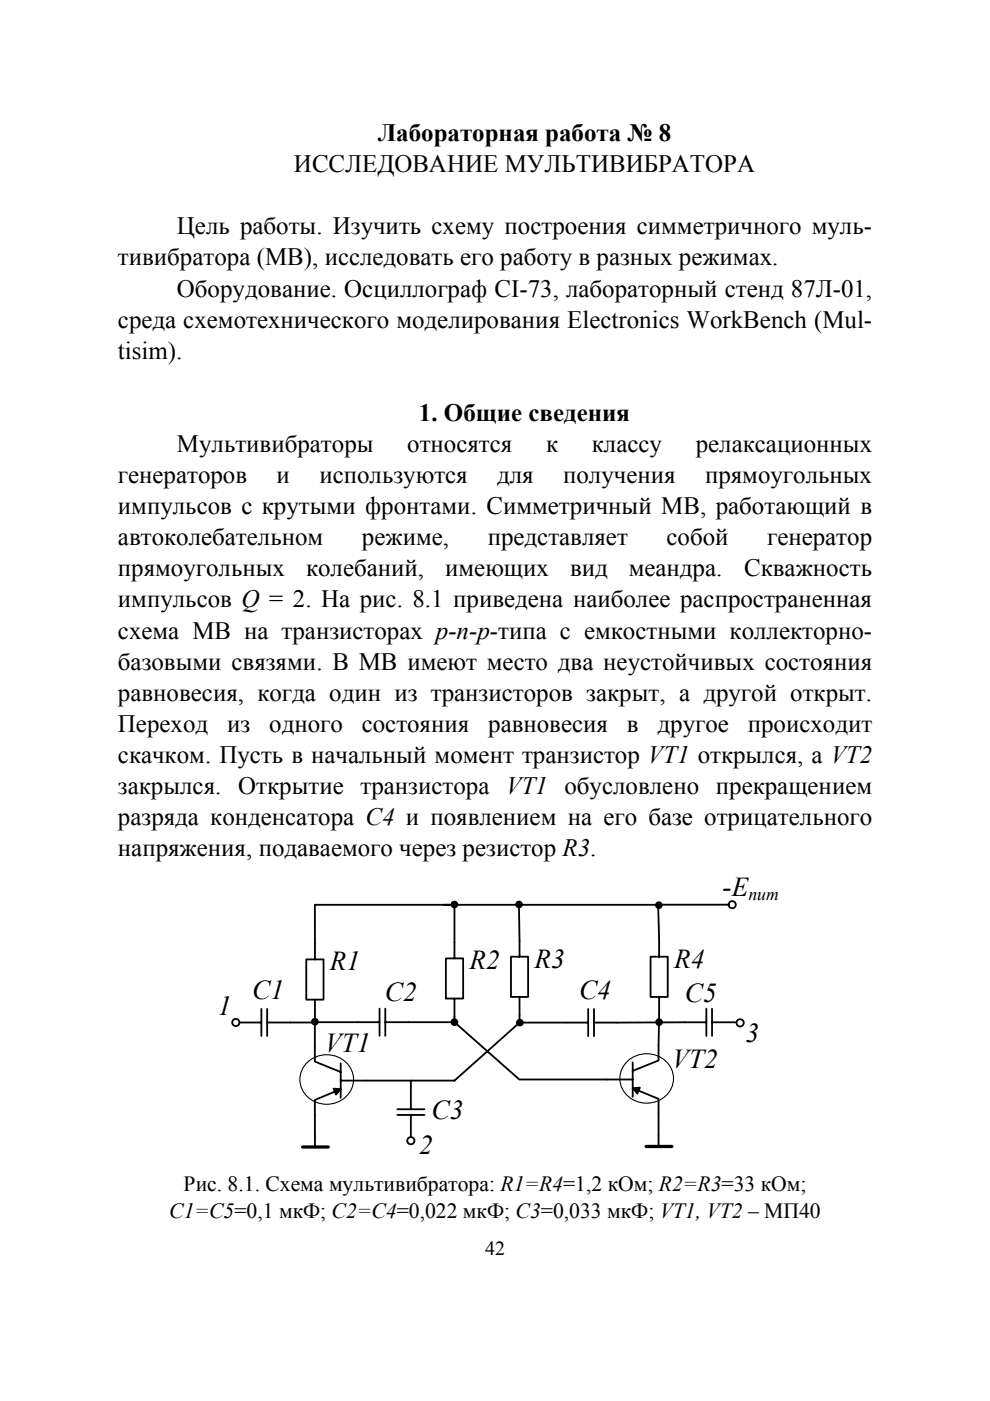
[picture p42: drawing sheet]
<svg xmlns="http://www.w3.org/2000/svg" width="210mm" height="297mm" viewBox="0 0 210 297" stroke-linecap="round" stroke-linejoin="round" font-family="sans-serif">
<defs><g id="words">
<g font-size="5.8">
<text x="153.3" y="189.9">-Е</text>
<text x="69.9" y="205.8">R1</text>
<text x="99.5" y="205.5">R2</text>
<text x="113.3" y="205.2">R3</text>
<text x="143" y="205.2">R4</text>
<text x="46.2" y="215.1">1</text>
<text x="53.5" y="211.8">C1</text>
<text x="81.6" y="212.2">C2</text>
<text x="122.8" y="211.8">C4</text>
<text x="145.3" y="212.4">C5</text>
<text x="158.1" y="220.9">3</text>
<text x="68.9" y="223.1">VT1</text>
<text x="142.6" y="226.5">VT2</text>
<text x="91.5" y="237.3">C3</text>
<text x="88.9" y="244.6">2</text>
</g>
<g font-size="5.3">
<text x="80.1" y="30">Лабораторная работа № 8</text>
<text x="62.4" y="36.5">ИССЛЕДОВАНИЕ МУЛЬТИВИБРАТОРА</text>
<text x="37.5" y="49.7">Цель работы. Изучить схему построения симметричного муль-</text>
<text x="25" y="56.3">тивибратора (MB), исследовать его работу в разных режимах.</text>
<text x="37.5" y="62.9">Оборудование. Осциллограф CI-73, лабораторный стенд 87Л-01,</text>
<text x="25" y="69.4">среда схемотехнического моделирования Electronics WorkBench (Mul-</text>
<text x="25" y="76.1">tisim).</text>
<text x="88.9" y="89.3">1. Общие сведения</text>
<text x="37.5" y="95.8">Мультивибраторы</text>
<text x="86.4" y="95.8">относятся</text>
<text x="115.8" y="95.8">к</text>
<text x="125.5" y="95.8">классу</text>
<text x="147.6" y="95.8">релаксационных</text>
<text x="25" y="102.4">генераторов</text>
<text x="58.7" y="102.4">и</text>
<text x="67.7" y="102.4">используются</text>
<text x="105.5" y="102.4">для</text>
<text x="119.4" y="102.4">получения</text>
<text x="149.5" y="102.4">прямоугольных</text>
<text x="25" y="109">импульсов с крутыми фронтами. Симметричный MB, работающий в</text>
<text x="25" y="115.6">автоколебательном</text>
<text x="76.8" y="115.6">режиме,</text>
<text x="103.5" y="115.6">представляет</text>
<text x="141.4" y="115.6">собой</text>
<text x="162.7" y="115.6">генератор</text>
<text x="25" y="122.2">прямоугольных</text>
<text x="64.9" y="122.2">колебаний,</text>
<text x="94.4" y="122.2">имеющих</text>
<text x="120.9" y="122.2">вид</text>
<text x="133.3" y="122.2">меандра.</text>
<text x="157.8" y="122.2">Скважность</text>
<text x="25" y="128.8">импульсов Q = 2. На рис. 8.1 приведена наиболее распространенная</text>
<text x="25" y="135.4">схема MB на транзисторах р-п-р-типа с емкостными коллекторно-</text>
<text x="25" y="142">базовыми связями. В MB имеют место два неустойчивых состояния</text>
<text x="25" y="148.5">равновесия, когда один из транзисторов закрыт, а другой открыт.</text>
<text x="25" y="155.2">Переход</text>
<text x="48.2" y="155.2">из</text>
<text x="57.1" y="155.2">одного</text>
<text x="76.7" y="155.2">состояния</text>
<text x="103.5" y="155.2">равновесия</text>
<text x="133" y="155.2">в</text>
<text x="139.5" y="155.2">другое</text>
<text x="158.6" y="155.2">происходит</text>
<text x="25" y="161.7">скачком. Пусть в начальный момент транзистор VТ1 открылся, а VT2</text>
<text x="25" y="168.3">закрылся. Открытие транзистора VT1 обусловлено прекращением</text>
<text x="25" y="174.9">разряда конденсатора С4 и появлением на его базе отрицательного</text>
<text x="25" y="181.5">напряжения, подаваемого через резистор R3.</text>
</g>
<g font-size="4.6">
<text x="38.9" y="252.6">Рис. 8.1. Схема мультивибратора: R1=R4=1,2 кОм; R2=R3=33 кОм;</text>
<text x="35.9" y="258.3">С1=С5=0,1 мкФ; С2=С4=0,022 мкФ; С3=0,033 мкФ; VT1, VT2 – МП40</text>
</g>
<text font-size="4.2" x="102.9" y="266.2">42</text>
<text font-size="3.8" x="158.7" y="190.8">пит</text>
</g></defs>
<path d="M96.4 199.8v3.4M94.6 203.2h3.6v8.5h-3.6zM96.4 211.7v3.8" fill="none" stroke="#000" stroke-width=".39"/>
<path d="M108.4 202.8h3.6v8.6h-3.6z" fill="#fff"/>
<path d="M110.2 199.5v3.3M108.4 202.8h3.6v8.6h-3.6zM110.2 211.4v3.8" fill="none" stroke="#000" stroke-width=".39"/>
<path d="M65 203.4h3.6v8.5h-3.6z" fill="#fff"/>
<path d="M65 203.4h3.6v8.5h-3.6zM66.8 200v3.4M66.8 211.9v3.9" fill="none" stroke="#000" stroke-width=".39"/>
<path d="M138 202.8h3.6v8.6h-3.6z" fill="#fff"/>
<g fill="none" stroke="#000" stroke-width=".39">
<path d="M94.1 191.8h45.5l.2 11M95.4 191.8h-28.6v8.2M96.4 191.8v8M110.1 191.8l.1 7.7M139.7 191.8h15M50.8 216.8h4.6M55.4 213.9v5.7M56.7 213.9v5.7M56.7 216.8h10.1M66.8 217.2v7.9l5.5 2.2M66.8 216.7h13.7M80.5 213.8v5.8"/>
<path d="M81.7 213.8v5.8M81.7 216.7h14.7M96.4 216.7l13.8 12.2h24M96.4 215.5v1.2M110.2 216.8l-13.8 12.3h-24.1M110.2 216.8h14.6M110.2 215.2v1.6M124.8 213.9v5.8M126 213.9v5.8M138 202.8h3.6v8.6h-3.6zM139.8 211.4l-.1 13.4-5.5 2.3M149.8 216.7l-23.8 .1"/>
<path d="M149.8 213.9v5.7M151 216.7h5M151 213.9v5.7M70.7 230.8l1.6 .1-1 1.2zM72.3 230.9l-5.5 2.3v10M72.3 225.4v7.3M84.3 236.4h5.7M84.3 235.2h5.7M87.1 229.1v6.1M87.1 236.4v4.6M134.2 230.7l1.5-.1-.5 1.3zM134.2 230.7l5.5 2.3v10.1"/>
<path d="M134.2 225.2v7.3"/>
<circle cx="96.4" cy="191.8" r=".62"/>
<circle cx="110.1" cy="191.8" r=".61"/>
<circle cx="139.7" cy="191.9" r=".61"/>
<circle cx="155.3" cy="191.8" r=".76"/>
<circle cx="50" cy="216.8" r=".76"/>
<circle cx="66.8" cy="216.6" r=".62"/>
<circle cx="96.4" cy="216.7" r=".63"/>
<circle cx="110.3" cy="216.8" r=".63"/>
<circle cx="139.8" cy="216.7" r=".62"/>
<circle cx="157" cy="216.9" r=".77"/>
<circle cx="87.1" cy="241.9" r=".76"/>
</g>
<g fill="#000">
<path d="M70.7 230.8l1.6 .1-1 1.2zM134.2 230.7l1.5-.1-.5 1.3z"/>
<circle cx="96.4" cy="191.8" r=".62"/>
<circle cx="110.1" cy="191.8" r=".61"/>
<circle cx="139.7" cy="191.9" r=".61"/>
<circle cx="66.8" cy="216.6" r=".62"/>
<circle cx="96.4" cy="216.7" r=".63"/>
<circle cx="110.3" cy="216.8" r=".63"/>
<circle cx="139.8" cy="216.7" r=".62"/>
</g>
<path d="M65.3 225.2a5.8 5.8 0 0 1 9.6 2.8 5.7 5.7 0 0 1-2.8 5.5 5.7 5.7 0 0 1-6.2-.4 5 5 0 0 1-.6-7.9zM133.1 225a5.8 5.8 0 0 1 9.7 2.8 5.6 5.6 0 0 1-8.3 5.5 5 5 0 0 1-1.4-8.3z" fill="none" stroke="#000" stroke-width=".23"/>
<path d="M64.2 243.2h5.4M137.1 243.1h5.4" fill="none" stroke="#000" stroke-width=".69"/>
<use href="#words"/>
</svg>
